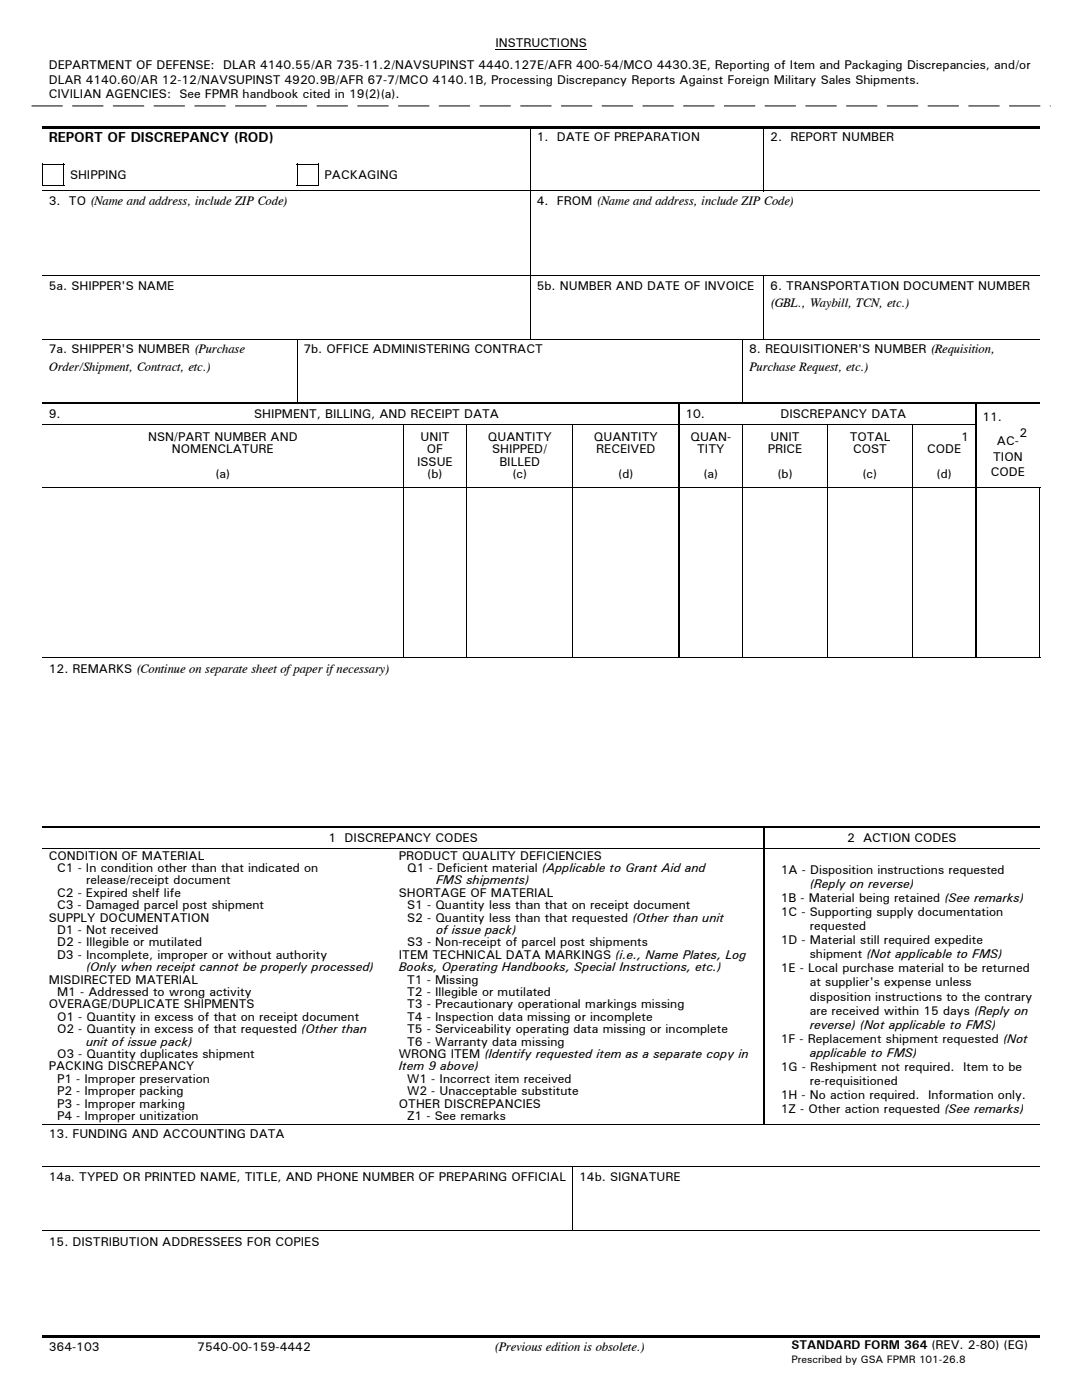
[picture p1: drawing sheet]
<svg xmlns="http://www.w3.org/2000/svg" width="216mm" height="279mm" viewBox="0 0 216 279" stroke-linecap="round" stroke-linejoin="round" font-family="sans-serif">
<defs><g id="words">
<text font-size="2.8" x="9.7" y="28.4">REPORT OF DISCREPANCY (ROD)</text>
<g font-size="2.5">
<text x="98.8" y="9.4">INSTRUCTIONS</text>
<text x="9.7" y="13.9">DEPARTMENT OF DEFENSE: DLAR 4140.55/AR 735-11.2/NAVSUPINST 4440.127E/AFR 400-54/MCO 4430.3E, Reporting of Item and Packaging Discrepancies, and/or</text>
<text x="9.7" y="16.7">DLAR 4140.60/AR 12-12/NAVSUPINST 4920.9B/AFR 67-7/MCO 4140.1B, Processing Discrepancy Reports Against Foreign Military Sales Shipments.</text>
<text x="9.7" y="19.5">CIVILIAN AGENCIES: See FPMR handbook cited in 19(2)(a).</text>
<text x="107.1" y="28.2">1. DATE OF PREPARATION</text>
<text x="153.7" y="28.2">2. REPORT NUMBER</text>
<text x="14" y="35.8">SHIPPING</text>
<text x="64.8" y="35.8">PACKAGING</text>
<text x="9.7" y="40.9">3. TO (Name and address, include ZIP Code)</text>
<text x="107.1" y="40.9">4. FROM (Name and address, include ZIP Code)</text>
<text x="9.7" y="57.8">5a. SHIPPER'S NAME</text>
<text x="107.1" y="57.8">5b. NUMBER AND DATE OF INVOICE</text>
<text x="153.7" y="57.8">6. TRANSPORTATION DOCUMENT NUMBER</text>
<text x="153.7" y="61.4">(GBL., Waybill, TCN, etc.)</text>
<text x="9.7" y="70.5">7a. SHIPPER'S NUMBER (Purchase</text>
<text x="60.5" y="70.5">7b. OFFICE ADMINISTERING CONTRACT</text>
<text x="149.5" y="70.5">8. REQUISITIONER'S NUMBER (Requisition,</text>
<text x="9.7" y="74.1">Order/Shipment, Contract, etc.)</text>
<text x="149.5" y="74.1">Purchase Request, etc.)</text>
<text x="9.7" y="83.4">9.</text>
<text x="50.7" y="83.4">SHIPMENT, BILLING, AND RECEIPT DATA</text>
<text x="136.8" y="83.4">10.</text>
<text x="155.7" y="83.4">DISCREPANCY DATA</text>
<text x="196" y="84">11.</text>
<text x="29.5" y="88">NSN/PART NUMBER AND</text>
<text x="83.9" y="88">UNIT</text>
<text x="97.3" y="88">QUANTITY</text>
<text x="118.5" y="88">QUANTITY</text>
<text x="137.8" y="88">QUAN-</text>
<text x="153.8" y="88">UNIT</text>
<text x="169.5" y="88">TOTAL</text>
<text x="191.8" y="88">1</text>
<text x="198.9" y="88.7">AC-</text>
<text x="203.5" y="87.1">2</text>
<text x="34.3" y="90.5">NOMENCLATURE</text>
<text x="43" y="95.4">(a)</text>
<text x="83.2" y="92.9">ISSUE</text>
<text x="85.2" y="90.5">OF</text>
<text x="85.3" y="95.4">(b)</text>
<text x="98.2" y="90.5">SHIPPED/</text>
<text x="99.7" y="92.9">BILLED</text>
<text x="102.2" y="95.4">(c)</text>
<text x="119" y="90.5">RECEIVED</text>
<text x="123.4" y="95.4">(d)</text>
<text x="139.1" y="90.5">TITY</text>
<text x="140.4" y="95.4">(a)</text>
<text x="153.2" y="90.5">PRICE</text>
<text x="155.1" y="95.4">(b)</text>
<text x="170.2" y="90.5">COST</text>
<text x="172.1" y="95.4">(c)</text>
<text x="185" y="90.5">CODE</text>
<text x="186.9" y="95.4">(d)</text>
<text x="197.7" y="95.1">CODE</text>
<text x="198.2" y="91.9">TION</text>
<text x="9.7" y="134.3">12. REMARKS (Continue on separate sheet of paper if necessary)</text>
<text x="9.7" y="171.5">CONDITION OF MATERIAL</text>
<text x="65.6" y="168.1">1 DISCREPANCY CODES</text>
<text x="79.6" y="171.5">PRODUCT QUALITY DEFICIENCIES</text>
<text x="169" y="168.1">2 ACTION CODES</text>
<text x="11.4" y="179">C2 - Expired shelf life</text>
<text x="11.4" y="174">C1 - In condition other than that indicated on</text>
<text x="17.2" y="176.5">release/receipt document</text>
<text x="79.6" y="179">SHORTAGE OF MATERIAL</text>
<text x="81.2" y="174">Q1 - Deficient material (Applicable to Grant Aid and</text>
<text x="87" y="176.5">FMS shipments)</text>
<text x="155.8" y="174.3">1A - Disposition instructions requested</text>
<text x="155.8" y="180">1B - Material being retained (See remarks)</text>
<text x="161.6" y="177.2">(Reply on reverse)</text>
<text x="9.7" y="183.9">SUPPLY DOCUMENTATION</text>
<text x="11.4" y="181.4">C3 - Damaged parcel post shipment</text>
<text x="81.2" y="181.4">S1 - Quantity less than that on receipt document</text>
<text x="81.2" y="183.9">S2 - Quantity less than that requested (Other than unit</text>
<text x="155.8" y="182.8">1C - Supporting supply documentation</text>
<text x="161.6" y="185.6">requested</text>
<text x="11.4" y="186.4">D1 - Not received</text>
<text x="11.4" y="191.3">D3 - Incomplete, improper or without authority</text>
<text x="11.4" y="188.9">D2 - Illegible or mutilated</text>
<text x="79.6" y="191.3">ITEM TECHNICAL DATA MARKINGS (i.e., Name Plates, Log</text>
<text x="81.2" y="188.9">S3 - Non-receipt of parcel post shipments</text>
<text x="87" y="186.4">of issue pack)</text>
<text x="155.8" y="188.4">1D - Material still required expedite</text>
<text x="161.6" y="191.2">shipment (Not applicable to FMS)</text>
<text x="9.7" y="196.3">MISDIRECTED MATERIAL</text>
<text x="17.2" y="193.8">(Only when receipt cannot be properly processed)</text>
<text x="79.6" y="193.8">Books, Operating Handbooks, Special Instructions, etc.)</text>
<text x="81.2" y="196.3">T1 - Missing</text>
<text x="155.8" y="194.1">1E - Local purchase material to be returned</text>
<text x="161.6" y="196.9">at supplier's expense unless</text>
<text x="9.7" y="201.3">OVERAGE/DUPLICATE SHIPMENTS</text>
<text x="11.4" y="198.8">M1 - Addressed to wrong activity</text>
<text x="11.4" y="203.7">O1 - Quantity in excess of that on receipt document</text>
<text x="81.2" y="201.3">T3 - Precautionary operational markings missing</text>
<text x="81.2" y="203.7">T4 - Inspection data missing or incomplete</text>
<text x="81.2" y="198.8">T2 - Illegible or mutilated</text>
<text x="161.6" y="202.5">are received within 15 days (Reply on</text>
<text x="161.6" y="199.7">disposition instructions to the contrary</text>
<text x="11.4" y="206.2">O2 - Quantity in excess of that requested (Other than</text>
<text x="17.2" y="208.7">unit of issue pack)</text>
<text x="81.2" y="208.7">T6 - Warranty data missing</text>
<text x="81.2" y="206.2">T5 - Serviceability operating data missing or incomplete</text>
<text x="155.8" y="208.1">1F - Replacement shipment requested (Not</text>
<text x="161.6" y="205.3">reverse) (Not applicable to FMS)</text>
<text x="9.7" y="213.6">PACKING DISCREPANCY</text>
<text x="11.4" y="211.2">O3 - Quantity duplicates shipment</text>
<text x="79.6" y="213.6">Item 9 above)</text>
<text x="79.6" y="211.2">WRONG ITEM (Identify requested item as a separate copy in</text>
<text x="155.8" y="213.8">1G - Reshipment not required. Item to be</text>
<text x="161.6" y="210.9">applicable to FMS)</text>
<text x="11.4" y="216.1">P1 - Improper preservation</text>
<text x="11.4" y="218.6">P2 - Improper packing</text>
<text x="11.4" y="221.1">P3 - Improper marking</text>
<text x="79.6" y="221.1">OTHER DISCREPANCIES</text>
<text x="81.2" y="216.1">W1 - Incorrect item received</text>
<text x="81.2" y="218.6">W2 - Unacceptable substitute</text>
<text x="155.8" y="219.4">1H - No action required. Information only.</text>
<text x="161.6" y="216.6">re-requisitioned</text>
<text x="9.7" y="227.2">13. FUNDING AND ACCOUNTING DATA</text>
<text x="11.4" y="223.5">P4 - Improper unitization</text>
<text x="81.2" y="223.5">Z1 - See remarks</text>
<text x="155.8" y="222.2">1Z - Other action requested (See remarks)</text>
<text x="9.7" y="235.6">14a. TYPED OR PRINTED NAME, TITLE, AND PHONE NUMBER OF PREPARING OFFICIAL</text>
<text x="115.6" y="235.6">14b. SIGNATURE</text>
<text x="9.7" y="248.6">15. DISTRIBUTION ADDRESSEES FOR COPIES</text>
<text x="9.7" y="269.7">364-103</text>
<text x="39.4" y="269.7">7540-00-159-4442</text>
<text x="98.6" y="269.7">(Previous edition is obsolete.)</text>
<text x="157.9" y="269.2">STANDARD FORM 364 (REV. 2-80) (EG)</text>
</g>
<text font-size="2.1" x="157.9" y="272.1">Prescribed by GSA FPMR 101-26.8</text>
</g></defs>
<g fill="none" stroke="#000" stroke-width=".2">
<path d="M98.8 9.9h18.3M8.4 32.8h4.4M8.4 37h4.4M8.5 38.1h199M8.5 32.7v4.4M12.7 32.7v4.4M59.2 32.8h4.4M59.2 37h4.4M59.3 32.7v4.4M63.5 32.7v4.4M105.8 25.3v42.5M152.4 25.3v12.9"/>
<path d="M207.5 25.4h-199M8.5 55h199M152.4 54.9v12.9M8.5 67.7h199M59.3 67.6v12.9M148.2 67.6v12.9M8.5 80.4h199M8.5 84.7h186.4M8.5 97.4h199.1M80.4 97.3v33.9M80.4 84.6v46.7M93.1 84.6v46.7"/>
<path d="M114.3 97.3v33.9M114.3 84.6v46.7M135.5 80.3v51M148.2 84.6v46.7M165.1 84.6v46.7M182.1 84.6v46.7M194.8 80.3v51M207.5 97.3v34M8.5 131.2h199.1M8.5 165.1h199M8.5 169.3h199M152.4 165v4.4"/>
<path d="M8.5 224.4h199M8.5 232.8h199M114.3 232.7v12.9M8.5 245.5h199M8.5 266.7h199"/>
</g>
<path d="M6.3 21.1h203.3" fill="none" stroke="#000" stroke-width=".2" stroke-dasharray="6.1 2"/>
<path d="M8.5 25.1h199v.5h-199zM8.5 266.4h199v.5h-199z" fill="#000"/>
<path d="M8.5 80.4h199M135.5 80.4v50.8M194.8 80.4v50.8M8.5 165.1h199M152.4 165.1v59.2" fill="none" stroke="#000" stroke-width=".34"/>
<use href="#words"/>
</svg>
